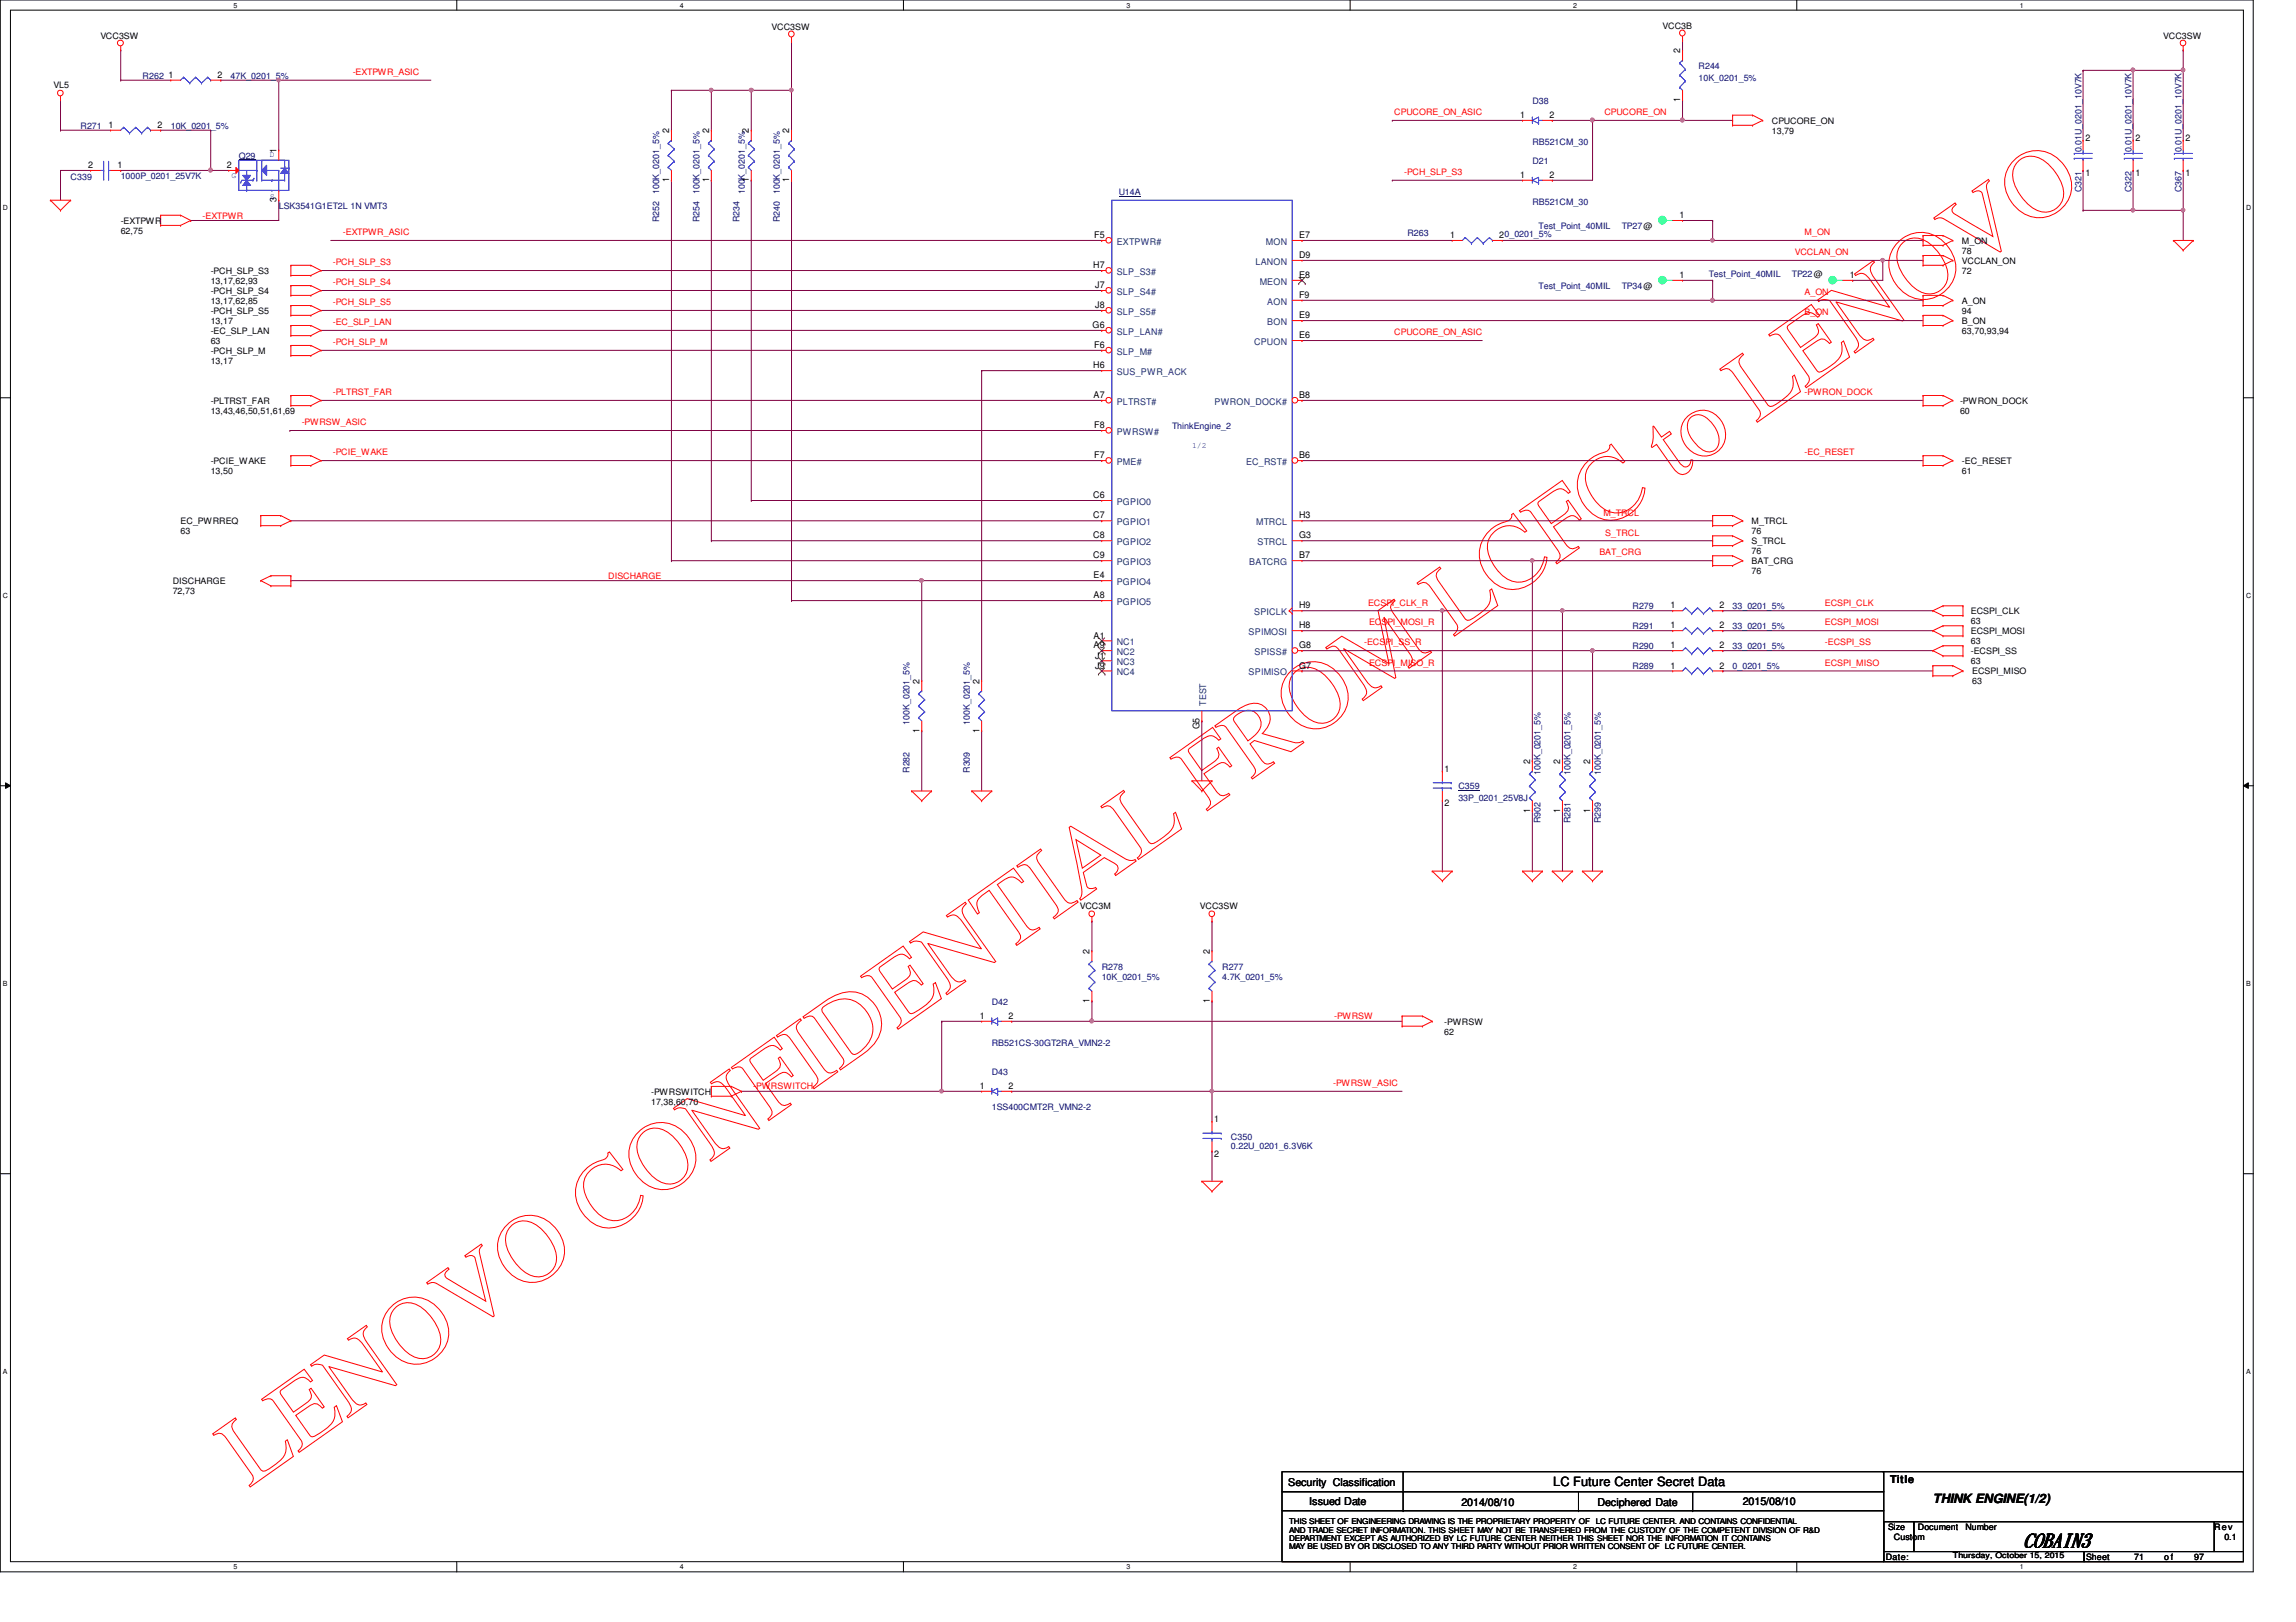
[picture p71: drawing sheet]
<svg xmlns="http://www.w3.org/2000/svg" width="297mm" height="210mm" viewBox="0 0 297 210" stroke-linecap="round" stroke-linejoin="round" font-family="sans-serif">
<defs><g id="words">
<text font-size="12.7" fill="#f00" x="32.2" y="192.5" transform="rotate(-35 32.2 192.5)">LENOVO CONFIDENTIAL FROM LCFC to LENOVO</text>
<text font-size="2.6" x="261.8" y="200.2">COBAIN3</text>
<g font-size="1.7">
<text x="201" y="192.3">LC Future Center Secret Data</text>
<text x="250.1" y="194.5">THINK ENGINE(1/2)</text>
</g>
<g font-size="1.4">
<text x="244.5" y="191.9">Title</text>
<text x="166.7" y="192.3">Security Classification</text>
<text x="169.4" y="194.7">Issued Date</text>
<text x="189.1" y="194.9">2014/08/10</text>
<text x="206.7" y="194.9">Deciphered Date</text>
<text x="225.5" y="194.7">2015/08/10</text>
</g>
<g font-size="1.2">
<text x="21.8" y="10.1">1</text>
<text x="28.1" y="10.1">2</text>
<text x="217.4" y="6.9" transform="rotate(-90 217.4 6.9)">2</text>
<text x="14.1" y="16.6">1</text>
<text x="20.4" y="16.6">2</text>
<text x="86.6" y="17.3" transform="rotate(-90 86.6 17.3)">2</text>
<text x="91.7" y="17.3" transform="rotate(-90 91.7 17.3)">2</text>
<text x="96.9" y="17.3" transform="rotate(-90 96.9 17.3)">2</text>
<text x="102.1" y="17.3" transform="rotate(-90 102.1 17.3)">2</text>
<text x="196.7" y="15.3">1</text>
<text x="200.4" y="15.3">2</text>
<text x="217.4" y="13.2" transform="rotate(-90 217.4 13.2)">1</text>
<text x="11.4" y="21.8">2</text>
<text x="15.2" y="21.8">1</text>
<text x="29.3" y="21.8">2</text>
<text x="35.8" y="19.9" transform="rotate(-90 35.8 19.9)">1</text>
<text x="86.6" y="23.6" transform="rotate(-90 86.6 23.6)">1</text>
<text x="91.7" y="23.6" transform="rotate(-90 91.7 23.6)">1</text>
<text x="96.9" y="23.6" transform="rotate(-90 96.9 23.6)">1</text>
<text x="102.1" y="23.6" transform="rotate(-90 102.1 23.6)">1</text>
<text x="196.7" y="23">1</text>
<text x="200.4" y="23">2</text>
<text x="269.8" y="22.7">1</text>
<text x="269.8" y="18.3">2</text>
<text x="276.3" y="22.7">1</text>
<text x="276.3" y="18.3">2</text>
<text x="282.7" y="22.7">1</text>
<text x="282.7" y="18.3">2</text>
<text x="35.8" y="26.2" transform="rotate(-90 35.8 26.2)">3</text>
<text x="217.3" y="28.2">1</text>
<text x="141.4" y="34.7">H7</text>
<text x="141.6" y="30.8">F5</text>
<text x="168.1" y="30.8">E7</text>
<text x="168.1" y="33.4">D9</text>
<text x="168.1" y="36">E8</text>
<text x="187.6" y="30.8">1</text>
<text x="194" y="30.8">20_0201_5%</text>
<text x="217.3" y="36">1</text>
<text x="239.3" y="36">1</text>
<text x="141.7" y="37.3">J7</text>
<text x="141.7" y="39.9">J8</text>
<text x="168.1" y="38.6">F9</text>
<text x="168.1" y="41.2">E9</text>
<text x="141.3" y="42.5">G6</text>
<text x="141.4" y="47.7">H6</text>
<text x="141.6" y="45">F6</text>
<text x="168.1" y="43.8">E6</text>
<text x="141.5" y="51.5">A7</text>
<text x="168.1" y="51.5">B8</text>
<text x="141.6" y="55.4">F8</text>
<text x="141.6" y="59.3">F7</text>
<text x="168.1" y="59.3">B6</text>
<text x="141.4" y="64.5">C6</text>
<text x="141.4" y="67.1">C7</text>
<text x="141.4" y="69.7">C8</text>
<text x="168.1" y="67.1">H3</text>
<text x="168.1" y="69.7">G3</text>
<text x="141.4" y="72.3">C9</text>
<text x="141.5" y="74.8">E4</text>
<text x="141.5" y="77.4">A8</text>
<text x="168.1" y="72.3">B7</text>
<text x="141.5" y="82.6">A1</text>
<text x="141.5" y="83.9">A9</text>
<text x="168.1" y="78.7">H9</text>
<text x="168.1" y="81.3">H8</text>
<text x="168.1" y="83.9">G8</text>
<text x="216.1" y="83.9">1</text>
<text x="216.1" y="78.7">1</text>
<text x="216.1" y="81.3">1</text>
<text x="222.5" y="83.9">2</text>
<text x="222.5" y="78.7">2</text>
<text x="222.5" y="81.3">2</text>
<text x="119" y="88.5" transform="rotate(-90 119 88.5)">2</text>
<text x="126.7" y="88.5" transform="rotate(-90 126.7 88.5)">2</text>
<text x="141.7" y="85.2">J1</text>
<text x="141.7" y="86.5">J9</text>
<text x="168.1" y="86.5">G7</text>
<text x="216.1" y="86.5">1</text>
<text x="222.5" y="86.5">2</text>
<text x="119" y="94.8" transform="rotate(-90 119 94.8)">1</text>
<text x="126.7" y="94.8" transform="rotate(-90 126.7 94.8)">1</text>
<text x="155.2" y="94.4" transform="rotate(-90 155.2 94.4)">G5</text>
<text x="186.9" y="99.9">1</text>
<text x="197.9" y="98.9" transform="rotate(-90 197.9 98.9)">2</text>
<text x="201.8" y="98.9" transform="rotate(-90 201.8 98.9)">2</text>
<text x="205.7" y="98.9" transform="rotate(-90 205.7 98.9)">2</text>
<text x="186.9" y="104.4">2</text>
<text x="197.9" y="105.2" transform="rotate(-90 197.9 105.2)">1</text>
<text x="201.8" y="105.2" transform="rotate(-90 201.8 105.2)">1</text>
<text x="205.7" y="105.2" transform="rotate(-90 205.7 105.2)">1</text>
<text x="141" y="123.5" transform="rotate(-90 141 123.5)">2</text>
<text x="156.5" y="123.5" transform="rotate(-90 156.5 123.5)">2</text>
<text x="126.7" y="131.9">1</text>
<text x="130.5" y="131.9">2</text>
<text x="141" y="129.8" transform="rotate(-90 141 129.8)">1</text>
<text x="156.5" y="129.8" transform="rotate(-90 156.5 129.8)">1</text>
<text x="126.7" y="140.9">1</text>
<text x="130.5" y="140.9">2</text>
<text x="157.1" y="145.2">1</text>
<text x="157.1" y="149.7">2</text>
</g>
<g font-size="1.2" fill="#004080">
<text x="144.5" y="31.7">EXTPWR#</text>
<text x="144.5" y="35.6">SLP_S3#</text>
<text x="162.4" y="34.2">LANON</text>
<text x="163.8" y="31.7">MON</text>
<text x="144.5" y="38.1">SLP_S4#</text>
<text x="144.5" y="40.7">SLP_S5#</text>
<text x="163" y="36.8">MEON</text>
<text x="164" y="39.4">AON</text>
<text x="144.5" y="43.3">SLP_LAN#</text>
<text x="144.5" y="45.9">SLP_M#</text>
<text x="162.3" y="44.6">CPUON</text>
<text x="164" y="42">BON</text>
<text x="144.5" y="48.5">SUS_PWR_ACK</text>
<text x="144.5" y="52.4">PLTRST#</text>
<text x="157.1" y="52.4">PWRON_DOCK#</text>
<text x="144.5" y="56.3">PWRSW#</text>
<text x="144.5" y="60.2">PME#</text>
<text x="144.5" y="65.3">PGPIO0</text>
<text x="161.2" y="60.2">EC_RST#</text>
<text x="144.5" y="67.9">PGPIO1</text>
<text x="144.5" y="70.5">PGPIO2</text>
<text x="162.5" y="67.9">MTRCL</text>
<text x="162.7" y="70.5">STRCL</text>
<text x="144.5" y="73.1">PGPIO3</text>
<text x="144.5" y="75.7">PGPIO4</text>
<text x="161.6" y="73.1">BATCRG</text>
<text x="144.5" y="78.3">PGPIO5</text>
<text x="144.5" y="83.5">NC1</text>
<text x="161.5" y="82.2">SPIMOSI</text>
<text x="162.3" y="79.6">SPICLK</text>
<text x="144.5" y="84.8">NC2</text>
<text x="144.5" y="86.1">NC3</text>
<text x="144.5" y="87.4">NC4</text>
<text x="161.5" y="87.4">SPIMISO</text>
<text x="162.3" y="84.8">SPISS#</text>
<text x="156" y="91.4" transform="rotate(-90 156 91.4)">TEST</text>
</g>
<g font-size="1.1">
<text x="13" y="5">VCC3SW</text>
<text x="99.8" y="3.9">VCC3SW</text>
<text x="215.1" y="3.7">VCC3B</text>
<text x="279.9" y="5">VCC3SW</text>
<text x="6.9" y="11.3">VL5</text>
<text x="229.2" y="16">CPUCORE_ON</text>
<text x="229.2" y="17.3">13,79</text>
<text x="15.6" y="29">-EXTPWR</text>
<text x="15.6" y="30.3">62,75</text>
<text x="27.3" y="35.4">-PCH_SLP_S3</text>
<text x="253.8" y="34.2">VCCLAN_ON</text>
<text x="253.8" y="35.4">72</text>
<text x="253.8" y="31.6">M_ON</text>
<text x="253.8" y="32.9">78</text>
<text x="27.3" y="36.7">13,17,62,93</text>
<text x="27.3" y="38.1">-PCH_SLP_S4</text>
<text x="27.3" y="39.3">13,17,62,85</text>
<text x="27.3" y="40.6">-PCH_SLP_S5</text>
<text x="27.3" y="41.9">13,17</text>
<text x="253.8" y="39.3">A_ON</text>
<text x="253.8" y="40.6">94</text>
<text x="253.8" y="41.9">B_ON</text>
<text x="27.3" y="43.2">-EC_SLP_LAN</text>
<text x="27.3" y="44.5">63</text>
<text x="27.3" y="45.8">-PCH_SLP_M</text>
<text x="27.3" y="47.1">13,17</text>
<text x="253.8" y="43.2">63,70,93,94</text>
<text x="27.3" y="52.3">-PLTRST_FAR</text>
<text x="27.3" y="53.6">13,43,46,50,51,61,69</text>
<text x="253.6" y="52.3">-PWRON_DOCK</text>
<text x="253.6" y="53.6">60</text>
<text x="27.3" y="60.1">-PCIE_WAKE</text>
<text x="27.3" y="61.3">13,50</text>
<text x="253.8" y="60.1">-EC_RESET</text>
<text x="253.8" y="61.3">61</text>
<text x="23.4" y="67.8">EC_PWRREQ</text>
<text x="23.4" y="69.1">63</text>
<text x="226.6" y="67.8">M_TRCL</text>
<text x="226.6" y="69.1">76</text>
<text x="226.6" y="70.4">S_TRCL</text>
<text x="226.6" y="71.7">76</text>
<text x="22.3" y="75.6">DISCHARGE</text>
<text x="22.3" y="76.9">72,73</text>
<text x="226.6" y="73">BAT_CRG</text>
<text x="226.6" y="74.3">76</text>
<text x="255" y="79.5">ECSPI_CLK</text>
<text x="255" y="80.8">63</text>
<text x="255" y="82.1">ECSPI_MOSI</text>
<text x="255" y="83.4">63</text>
<text x="255" y="84.7">-ECSPI_SS</text>
<text x="255" y="86">63</text>
<text x="255.1" y="87.2">ECSPI_MISO</text>
<text x="255.1" y="88.6">63</text>
<text x="139.7" y="117.7">VCC3M</text>
<text x="155.2" y="117.7">VCC3SW</text>
<text x="186.9" y="132.6">-PWRSW</text>
<text x="186.9" y="133.9">62</text>
<text x="84.2" y="141.7">-PWRSWITCH</text>
<text x="84.2" y="143">17,38,60,70</text>
<text x="244" y="201.9">Date:</text>
<text x="244.3" y="198">Size</text>
<text x="245" y="199.3">Custom</text>
<text x="248.1" y="198">Document</text>
<text x="254.3" y="198">Number</text>
<text x="269.9" y="201.9">Sheet</text>
<text x="276.1" y="201.9">71</text>
<text x="280" y="201.9">o f</text>
<text x="283.9" y="201.9">97</text>
<text x="286.5" y="198">Rev</text>
<text x="287.8" y="199.3">0.1</text>
</g>
<g font-size="1.1" fill="#000080">
<text x="18.5" y="10.2">R262</text>
<text x="29.8" y="10.2">47K_0201_5%</text>
<text x="219.7" y="8.9">R244</text>
<text x="219.7" y="10.5">10K_0201_5%</text>
<text x="10.4" y="16.7">R271</text>
<text x="22.1" y="16.7">10K_0201_5%</text>
<text x="198.2" y="13.4">D38</text>
<text x="9.1" y="23.3">C339</text>
<text x="15.6" y="23.2">1000P_0201_25V7K</text>
<text x="30.9" y="20.5">Q29</text>
<text x="198.2" y="18.8">RB521CM_30</text>
<text x="198.2" y="21.2">D21</text>
<text x="269.3" y="19.7" transform="rotate(-90 269.3 19.7)">0.01U_0201_10V7K</text>
<text x="275.8" y="19.7" transform="rotate(-90 275.8 19.7)">0.01U_0201_10V7K</text>
<text x="282.2" y="19.7" transform="rotate(-90 282.2 19.7)">0.01U_0201_10V7K</text>
<text x="36.1" y="27">LSK3541G1ET2L 1N VMT3</text>
<text x="85.3" y="28.8" transform="rotate(-90 85.3 28.8)">R252</text>
<text x="85.3" y="25.1" transform="rotate(-90 85.3 25.1)">100K_0201_5%</text>
<text x="90.5" y="28.8" transform="rotate(-90 90.5 28.8)">R254</text>
<text x="90.5" y="25.1" transform="rotate(-90 90.5 25.1)">100K_0201_5%</text>
<text x="95.7" y="28.8" transform="rotate(-90 95.7 28.8)">R234</text>
<text x="96.3" y="25.1" transform="rotate(-90 96.3 25.1)">100K_0201_5%</text>
<text x="100.9" y="28.8" transform="rotate(-90 100.9 28.8)">R240</text>
<text x="100.9" y="25.1" transform="rotate(-90 100.9 25.1)">100K_0201_5%</text>
<text x="144.7" y="25.2">U14A</text>
<text x="198.2" y="26.5">RB521CM_30</text>
<text x="199" y="29.6">Test_Point_40MIL</text>
<text x="209.8" y="29.6">TP27@</text>
<text x="269.3" y="24.9" transform="rotate(-90 269.3 24.9)">C321</text>
<text x="275.8" y="24.9" transform="rotate(-90 275.8 24.9)">C322</text>
<text x="282.2" y="24.9" transform="rotate(-90 282.2 24.9)">C367</text>
<text x="182.1" y="30.5">R263</text>
<text x="221.1" y="35.8">Test_Point_40MIL</text>
<text x="231.8" y="35.8">TP22@</text>
<text x="199" y="37.4">Test_Point_40MIL</text>
<text x="209.8" y="37.4">TP34@</text>
<text x="151.6" y="55.5">ThinkEngine_2</text>
<text x="211.2" y="78.8">R279</text>
<text x="211.2" y="81.4">R291</text>
<text x="224.2" y="78.8">33_0201_5%</text>
<text x="224.2" y="81.4">33_0201_5%</text>
<text x="211.2" y="86.6">R289</text>
<text x="211.2" y="84">R290</text>
<text x="224.2" y="86.6">0_0201_5%</text>
<text x="224.2" y="84">33_0201_5%</text>
<text x="117.7" y="93.8" transform="rotate(-90 117.7 93.8)">100K_0201_5%</text>
<text x="125.5" y="93.8" transform="rotate(-90 125.5 93.8)">100K_0201_5%</text>
<text x="117.7" y="100" transform="rotate(-90 117.7 100)">R282</text>
<text x="125.5" y="100" transform="rotate(-90 125.5 100)">R309</text>
<text x="199.3" y="100.3" transform="rotate(-90 199.3 100.3)">100K_0201_5%</text>
<text x="203.2" y="100.3" transform="rotate(-90 203.2 100.3)">100K_0201_5%</text>
<text x="207.1" y="100.3" transform="rotate(-90 207.1 100.3)">100K_0201_5%</text>
<text x="188.7" y="102.2">C359</text>
<text x="188.7" y="103.7">33P_0201_25V8J</text>
<text x="199.3" y="106.5" transform="rotate(-90 199.3 106.5)">R902</text>
<text x="203.2" y="106.5" transform="rotate(-90 203.2 106.5)">R281</text>
<text x="207.1" y="106.5" transform="rotate(-90 207.1 106.5)">R299</text>
<text x="142.5" y="125.5">R278</text>
<text x="158.1" y="125.5">R277</text>
<text x="128.3" y="130">D42</text>
<text x="142.5" y="126.8">10K_0201_5%</text>
<text x="158.1" y="126.8">4.7K_0201_5%</text>
<text x="128.3" y="135.3">RB521CS-30GT2RA_VMN2-2</text>
<text x="128.3" y="139.1">D43</text>
<text x="128.3" y="143.6">1SS400CMT2R_VMN2-2</text>
<text x="159.3" y="147.5">C350</text>
<text x="159.3" y="148.7">0.22U_0201_6.3V6K</text>
</g>
<g font-size="1.1" fill="#f00">
<text x="45.6" y="9.7">-EXTPWR_ASIC</text>
<text x="180.4" y="14.9">CPUCORE_ON_ASIC</text>
<text x="207.6" y="14.9">CPUCORE_ON</text>
<text x="181.6" y="22.6">-PCH_SLP_S3</text>
<text x="26.2" y="28.3">-EXTPWR</text>
<text x="43" y="34.3">-PCH_SLP_S3</text>
<text x="44.4" y="30.4">-EXTPWR_ASIC</text>
<text x="232.2" y="33">VCCLAN_ON</text>
<text x="233.5" y="30.4">M_ON</text>
<text x="43" y="36.9">-PCH_SLP_S4</text>
<text x="43" y="39.5">-PCH_SLP_S5</text>
<text x="233.5" y="40.8">B_ON</text>
<text x="233.5" y="38.2">A_ON</text>
<text x="43" y="42.1">-EC_SLP_LAN</text>
<text x="43" y="44.7">-PCH_SLP_M</text>
<text x="180.4" y="43.4">CPUCORE_ON_ASIC</text>
<text x="43" y="51.1">-PLTRST_FAR</text>
<text x="233.5" y="51.1">-PWRON_DOCK</text>
<text x="39" y="55">-PWRSW_ASIC</text>
<text x="43" y="58.9">-PCIE_WAKE</text>
<text x="233.5" y="58.9">-EC_RESET</text>
<text x="206.9" y="71.9">BAT_CRG</text>
<text x="207.4" y="66.7">M_TRCL</text>
<text x="207.7" y="69.3">S_TRCL</text>
<text x="78.7" y="74.9">DISCHARGE</text>
<text x="176.5" y="83.5">-ECSPI_SS_R</text>
<text x="177" y="78.4">ECSPI_CLK_R</text>
<text x="177.1" y="80.9">ECSPI_MOSI_R</text>
<text x="236.1" y="78.4">ECSPI_CLK</text>
<text x="236.1" y="80.9">ECSPI_MOSI</text>
<text x="236.1" y="83.5">-ECSPI_SS</text>
<text x="177.1" y="86.1">ECSPI_MISO_R</text>
<text x="236.1" y="86.1">ECSPI_MISO</text>
<text x="172.6" y="131.9">-PWRSW</text>
<text x="97.4" y="141">-PWRSWITCH</text>
<text x="172.5" y="140.5">-PWRSW_ASIC</text>
</g>
<g font-size="1.1" fill="#00f">
<text x="30" y="23">G</text>
<text x="34.9" y="20.4">D</text>
<text x="34.9" y="25.7">S</text>
<text x="154.2" y="58">1/2</text>
</g>
<g font-size="1">
<text x="166.8" y="197.3">THIS SHEET OF ENGINEERING DRAWING IS THE PROPRIETARY PROPERTY OF</text>
<text x="206.5" y="197.3">LC FUTURE CENTER. AND CONTAINS CONFIDENTIAL</text>
<text x="166.8" y="198.3">AND TRADE SECRET INFORMATION. THIS SHEET MAY NOT BE TRANSFERED FROM THE CUSTODY OF THE COMPETENT DIVISION OF R&amp;D</text>
<text x="166.8" y="199.4">DEPARTMENT EXCEPT AS AUTHORIZED BY LC FUTURE CENTER NEITHER THIS SHEET NOR THE INFORMATION IT CONTAINS</text>
<text x="166.8" y="200.4">MAY BE USED BY OR DISCLOSED TO ANY THIRD PARTY WITHOUT PRIOR WRITTEN CONSENT OF LC FUTURE CENTER.</text>
<text x="252.6" y="201.7">Thursday, October 15, 2015</text>
</g>
<g font-size=".9">
<text x="30.2" y="1">5</text>
<text x="88" y="1">4</text>
<text x="145.8" y="1">3</text>
<text x="203.5" y="1">2</text>
<text x="261.3" y="1">1</text>
<text x=".4" y="27.2">D</text>
<text x="290.6" y="27.2">D</text>
<text x=".4" y="77.3">C</text>
<text x="290.6" y="77.3">C</text>
<text x=".4" y="127.6">B</text>
<text x="290.6" y="127.6">B</text>
<text x=".4" y="177.8">A</text>
<text x="290.6" y="177.8">A</text>
<text x="30.2" y="203.1">5</text>
<text x="88" y="203.1">4</text>
<text x="145.8" y="203.1">3</text>
<text x="203.5" y="203.1">2</text>
<text x="261.3" y="203.1">1</text>
</g>
</g></defs>
<path d="M0 0h291.5v203.4h-291.5zM1.4 1.3h288.8v200.8h-288.8z" fill="none" stroke="#000" stroke-width=".13"/>
<g fill="#fff">
<path d="M30.2 .2h.5v1h-.5z"/>
<path d="M30.2 202.3h.5v1h-.5z"/>
</g>
<path d="M59.1 0v1.3M59.1 202.1v1.3" fill="none" stroke="#000" stroke-width=".13"/>
<g fill="#fff">
<path d="M88 .2h.5v1h-.5z"/>
<path d="M88 202.3h.5v1h-.5z"/>
</g>
<path d="M116.9 0v1.3M116.9 202.1v1.3" fill="none" stroke="#000" stroke-width=".13"/>
<g fill="#fff">
<path d="M145.8 .2h.5v1h-.5z"/>
<path d="M145.8 202.3h.5v1h-.5z"/>
</g>
<path d="M174.7 0v1.3M174.7 202.1v1.3" fill="none" stroke="#000" stroke-width=".13"/>
<g fill="#fff">
<path d="M203.5 .2h.5v1h-.5z"/>
<path d="M203.5 202.3h.5v1h-.5z"/>
</g>
<path d="M232.4 0v1.3M232.4 202.1v1.3" fill="none" stroke="#000" stroke-width=".13"/>
<g fill="#fff">
<path d="M261.3 .2h.5v1h-.5z"/>
<path d="M261.3 202.3h.5v1h-.5z"/>
<path d="M.4 26.4h.6v1h-.6z"/>
<path d="M290.6 26.4h.6v1h-.6z"/>
<path d="M.4 76.5h.6v1.1h-.6z"/>
<path d="M290.6 76.5h.6v1.1h-.6z"/>
</g>
<path d="M0 51.5h1.4M290.2 51.5h1.3" fill="none" stroke="#000" stroke-width=".13"/>
<g fill="#fff">
<path d="M.4 126.7h.6v1.1h-.6z"/>
<path d="M290.6 126.7h.6v1.1h-.6z"/>
</g>
<path d="M0 101.7h1.4M.7 101.3l.7 .4-.7 .3zM290.2 101.7l.7-.4v.7zM290.2 101.7h1.3" fill="none" stroke="#000" stroke-width=".13"/>
<path d="M.7 101.3l.7 .4-.7 .3zM290.2 101.7l.7-.4v.7z" fill="#000"/>
<g fill="#fff">
<path d="M.4 177h.5v1h-.5z"/>
<path d="M290.6 177h.5v1h-.5z"/>
</g>
<path d="M0 151.9h1.4M290.2 151.9h1.3" fill="none" stroke="#000" stroke-width=".13"/>
<g fill="none" stroke="#800040" stroke-width=".13">
<path d="M7.8 13h.1M7.8 16.8h.1M7.8 13v3.8M7.8 16.8h6.5M15.6 6.5h.1M15.6 10.4h.1M15.6 6.5v3.9M15.6 10.4h6.5M20.8 16.8h.1M20.8 16.8h6.5M27.3 16.8h.1M27.3 16.8v5.3"/>
<path d="M7.8 22.1h.1M7.8 22.1v3.8M7.8 22.1h3.9M41.5 35h101M41.5 37.6h101M142.5 35h.1M142.5 37.6h.1M41.5 40.2h101M41.5 42.8h101M41.5 45.3h101M41.5 51.8h101M41.5 59.6h101"/>
<path d="M142.5 40.2h.1M142.5 42.8h.1M142.5 45.3h.1M142.5 51.8h.1M142.5 59.6h.1M37.6 67.4h104.9M142.5 67.4h.1M141.3 119.2h.1M141.3 119.2v3.9M95.9 141.2h.1M95.9 141.2h25.9"/>
</g>
<path d="M121.6 141h.4v.2v.2h-.2h-.2z" fill-rule="evenodd" fill="#f0f"/>
<path d="M121.6 141h.4v.2v.2h-.2h-.2z" fill="none" stroke="#f0f" stroke-width=".13"/>
<path d="M141.3 132.2h.1M141.3 132.2h40.1" fill="none" stroke="#800040" stroke-width=".13"/>
<path d="M141.1 131.9h.1l.2 .1v.3l-.2 .1-.1-.1z" fill-rule="evenodd" fill="#f0f"/>
<path d="M141.1 131.9h.1l.2 .1v.3l-.2 .1-.1-.1z" fill="none" stroke="#f0f" stroke-width=".13"/>
<path d="M121.8 132.2h.1M121.8 132.2v9M121.8 141.2h.1M121.8 141.2h5.2M130.9 141.2h.1M130.9 141.2h25.9" fill="none" stroke="#800040" stroke-width=".13"/>
<path d="M156.6 141h.3l.1 .2-.1 .2h-.1h-.2z" fill-rule="evenodd" fill="#f0f"/>
<path d="M156.6 141h.3l.1 .2-.1 .2h-.1h-.2z" fill="none" stroke="#f0f" stroke-width=".13"/>
<path d="M15.6 22.1h.1M15.6 22.1h11.7M156.8 119.2h.1M156.8 119.2v3.9M156.8 129.5h.1M156.8 129.5v15.6M156.8 141.2h.1M156.8 149h.1M156.8 149v3.9M156.8 141.2h24.6" fill="none" stroke="#800040" stroke-width=".13"/>
<path d="M27.1 21.8h.1l.2 .1v.3l-.2 .1-.1-.1z" fill-rule="evenodd" fill="#f0f"/>
<path d="M27.1 21.8h.1l.2 .1v.3l-.2 .1-.1-.1z" fill="none" stroke="#f0f" stroke-width=".13"/>
<path d="M28.6 10.4h.1M28.6 10.4h27.1M36.1 10.4h.1M36.1 10.4v9M37.5 55.7h.1M37.5 55.7h105M121.8 132.2h.1M121.8 132.2h5.2M130.9 132.2h.1M141.3 129.5h.1M141.3 129.5v2.7h-10.4" fill="none" stroke="#800040" stroke-width=".13"/>
<path d="M35.9 10.2h.3l.1 .1-.1 .2-.2 .1-.1-.1z" fill-rule="evenodd" fill="#f0f"/>
<path d="M35.9 10.2h.3l.1 .1-.1 .2-.2 .1-.1-.1z" fill="none" stroke="#f0f" stroke-width=".13"/>
<path d="M24.7 28.5h.1M27.3 22.1h.1M27.3 22.1h2.3M36.1 25.9h.1M36.1 25.9v2.6h-11.4M168.4 38.9h53.2M221.6 38.9h.1M168.4 51.8h.1M168.4 41.5h.1M168.4 51.8h80.4M168.4 41.5h80.4" fill="none" stroke="#800040" stroke-width=".13"/>
<path d="M221.4 38.7l.1-.1 .2 .1v.3l-.2 .1-.1-.1z" fill-rule="evenodd" fill="#f0f"/>
<path d="M221.4 38.7l.1-.1 .2 .1v.3l-.2 .1-.1-.1z" fill="none" stroke="#f0f" stroke-width=".13"/>
<path d="M168.4 33.7h75.2M243.6 33.7h.1" fill="none" stroke="#800040" stroke-width=".13"/>
<path d="M243.4 33.5h.3l.1 .2-.1 .1-.2 .1-.1-.1z" fill-rule="evenodd" fill="#f0f"/>
<path d="M243.4 33.5h.3l.1 .2-.1 .1-.2 .1-.1-.1z" fill="none" stroke="#f0f" stroke-width=".13"/>
<g fill="none" stroke="#800040" stroke-width=".13">
<path d="M86.9 11.7h.1M86.9 11.7v5.1M86.9 11.7h5.1M102.4 5.3h.1M102.4 11.7h.1M102.4 5.3v11.5M42.8 31.1h99.7M142.5 31.1h.1M127 48h.1M127 48v40.1M127 48h15.5M127 94.6h.1"/>
<path d="M127 94.6v7.8"/>
</g>
<path d="M102.2 11.5h.3l.1 .1-.1 .2-.1 .1-.2-.1z" fill-rule="evenodd" fill="#f0f"/>
<path d="M102.2 11.5h.3l.1 .1-.1 .2-.1 .1-.2-.1z" fill="none" stroke="#f0f" stroke-width=".13"/>
<path d="M92 11.7h.1M92 11.7h10.4M92 11.7v5.1M97.2 11.7h.1M97.2 11.7v5.1" fill="none" stroke="#800040" stroke-width=".13"/>
<circle cx="97.2" cy="11.7" r=".25" fill="#f0f"/>
<circle cx="97.2" cy="11.7" r=".25" fill="none" stroke="#f0f" stroke-width=".13"/>
<path d="M91.8 11.5h.4v.1v.2l-.2 .1-.2-.1z" fill-rule="evenodd" fill="#f0f"/>
<path d="M91.8 11.5h.4v.1v.2l-.2 .1-.2-.1z" fill="none" stroke="#f0f" stroke-width=".13"/>
<g fill="none" stroke="#800040" stroke-width=".13">
<path d="M86.9 23.3h.1M86.9 23.3v49.3M92 23.3h.1M92 23.3v46.7M97.2 23.3h.1M97.2 23.3v41.5M37.6 75.1h.1M37.6 75.1h81.6M86.9 72.6h.1M86.9 72.6h55.6M92 70h.1M92 70h50.5"/>
<path d="M97.2 64.8h.1M97.2 64.8h45.3M119.2 75.1h.1M119.2 75.1v13M119.2 94.6h.1M119.2 94.6v7.8"/>
</g>
<circle cx="119.2" cy="75.1" r=".25" fill="#f0f"/>
<circle cx="119.2" cy="75.1" r=".25" fill="none" stroke="#f0f" stroke-width=".13"/>
<path d="M102.4 23.3h.1M102.4 23.3v54.4M194.3 31.1h27.3M221.6 31.1h.1M102.4 77.7h.1M102.4 77.7h40.1M119.2 75.1h.1M119.2 75.1h23.3" fill="none" stroke="#800040" stroke-width=".13"/>
<path d="M221.4 30.9h.3l.1 .2-.1 .1-.2 .1-.1-.1z" fill-rule="evenodd" fill="#f0f"/>
<path d="M221.4 30.9h.3l.1 .2-.1 .1-.2 .1-.1-.1z" fill="none" stroke="#f0f" stroke-width=".13"/>
<g fill="none" stroke="#800040" stroke-width=".13">
<path d="M168.4 31.1h.1M168.4 31.1h19.5M168.4 59.6h.1M168.4 59.6h80.4M168.4 79h18.2M186.6 79h.1M202.1 79h.1M202.1 79v19.5M202.1 79h14.3M222.9 79h.1M222.9 79h27.2M206 84.2h.1"/>
<path d="M206 84.2v14.3M206 84.2h10.4M222.9 81.6h.1M222.9 84.2h.1M222.9 86.8h.1M222.9 81.6h27.2M222.9 84.2h27.2M222.9 86.8h27.2"/>
</g>
<path d="M186.4 78.8h.3l.1 .2-.1 .2h-.1h-.2z" fill-rule="evenodd" fill="#f0f"/>
<path d="M186.4 78.8h.3l.1 .2-.1 .2h-.1h-.2z" fill="none" stroke="#f0f" stroke-width=".13"/>
<path d="M168.4 84.2h.1M168.4 84.2h37.6" fill="none" stroke="#800040" stroke-width=".13"/>
<path d="M205.8 84l.2-.1 .2 .2v.3l-.2 .1-.2-.1z" fill-rule="evenodd" fill="#f0f"/>
<path d="M205.8 84l.2-.1 .2 .2v.3l-.2 .1-.2-.1z" fill="none" stroke="#f0f" stroke-width=".13"/>
<g fill="none" stroke="#800040" stroke-width=".13">
<path d="M269.5 9.1h.1M269.5 9.1v9.1M269.5 9.1h6.5M282.4 9.1h.1M282.4 9.1v9.1M168.4 72.6h29.8M198.2 72.6h.1M168.4 86.8h.1M168.4 81.6h.1M168.4 86.8h48M168.4 81.6h48M202.1 104.9h.1"/>
<path d="M202.1 104.9v7.8M206 104.9h.1M206 104.9v7.8"/>
</g>
<path d="M282.2 8.9l.2-.1 .2 .1v.3l-.2 .1-.2-.1z" fill-rule="evenodd" fill="#f0f"/>
<path d="M282.2 8.9l.2-.1 .2 .1v.3l-.2 .1-.2-.1z" fill="none" stroke="#f0f" stroke-width=".13"/>
<path d="M282.4 22.1h.1M282.4 22.1v5.1" fill="none" stroke="#800040" stroke-width=".13"/>
<path d="M282.2 27h.4l.1 .2-.1 .2h-.2h-.2z" fill-rule="evenodd" fill="#f0f"/>
<path d="M282.2 27h.4l.1 .2-.1 .2h-.2h-.2z" fill="none" stroke="#f0f" stroke-width=".13"/>
<path d="M282.4 6.5h.1M282.4 6.5v2.6M269.5 22.1h.1M269.5 22.1v5.1M276 27.2h.1M276 22.1h.1M276 27.2h6.4M276 22.1v5.1" fill="none" stroke="#800040" stroke-width=".13"/>
<path d="M275.8 27h.3l.1 .2-.1 .2h-.2h-.1z" fill-rule="evenodd" fill="#f0f"/>
<path d="M275.8 27h.3l.1 .2-.1 .2h-.2h-.1z" fill="none" stroke="#f0f" stroke-width=".13"/>
<path d="M276 9.1h.1M276 9.1v9.1M269.5 27.2h.1M269.5 27.2h6.5" fill="none" stroke="#800040" stroke-width=".13"/>
<path d="M275.8 8.9l.1-.1 .2 .1v.3l-.2 .1-.1-.1z" fill-rule="evenodd" fill="#f0f"/>
<path d="M275.8 8.9l.1-.1 .2 .1v.3l-.2 .1-.1-.1z" fill="none" stroke="#f0f" stroke-width=".13"/>
<path d="M276 9.1h.1M276 9.1h6.4M282.4 27.2h.1M282.4 27.2v3.9M202.1 79h.1M202.1 79h-15.5v20.8M155.5 93.3h.1M155.5 93.3v7.7M186.6 99.8h.1M186.6 112.7h.1M186.6 103.6v9.1" fill="none" stroke="#800040" stroke-width=".13"/>
<path d="M201.9 78.8h.4v.2v.2h-.2h-.2z" fill-rule="evenodd" fill="#f0f"/>
<path d="M201.9 78.8h.4v.2v.2h-.2h-.2z" fill="none" stroke="#f0f" stroke-width=".13"/>
<g fill="none" stroke="#800040" stroke-width=".13">
<path d="M200.8 15.6h.1M200.8 15.6h5.2M217.7 36.3h3.9M217.7 28.5h3.9M221.6 36.3h.1M221.6 38.9h.1M221.6 28.5h.1M221.6 31.1h.1M221.6 28.5v2.6M221.6 36.3v2.6M221.6 38.9h27.2M221.6 31.1h27.2"/>
<path d="M239.7 36.3h.1M243.6 33.7h.1M243.6 33.7v2.6h-3.9M243.6 33.7h5.2M248.8 38.9h.1M248.8 31.1h.1M248.8 33.7h.1"/>
</g>
<path d="M205.8 15.3h.2l.2 .1v.3l-.2 .1-.2-.1z" fill-rule="evenodd" fill="#f0f"/>
<path d="M205.8 15.3h.2l.2 .1v.3l-.2 .1-.2-.1z" fill="none" stroke="#f0f" stroke-width=".13"/>
<g fill="none" stroke="#800040" stroke-width=".13">
<path d="M180.1 15.6h.1M180.1 15.6h16.9M206 15.6h.1M206 15.6h18.2M206 15.6v7.7h-5.2M217.7 15.6h.1M217.7 13v2.6M224.2 15.6h.1M180.1 23.3h.1M180.1 23.3h16.9M200.8 23.3h.1M168.4 44.1h.1"/>
<path d="M168.4 44.1h23.4"/>
</g>
<path d="M217.5 15.3h.1l.2 .1v.3l-.2 .1-.1-.1z" fill-rule="evenodd" fill="#f0f"/>
<path d="M217.5 15.3h.1l.2 .1v.3l-.2 .1-.1-.1z" fill="none" stroke="#f0f" stroke-width=".13"/>
<path d="M217.7 5.2h.1M217.7 5.2v1.3M168.4 67.4h53.2M168.4 70h53.2M221.6 67.4h.1M221.6 70h.1M221.6 72.6h.1M221.6 72.6h-23.4v25.9M198.2 98.5h.1" fill="none" stroke="#800040" stroke-width=".13"/>
<path d="M198 72.4h.4l.1 .1-.1 .2-.2 .1-.2-.1z" fill-rule="evenodd" fill="#f0f"/>
<path d="M198 72.4h.4l.1 .1-.1 .2-.2 .1-.2-.1z" fill="none" stroke="#f0f" stroke-width=".13"/>
<path d="M198.2 112.7h.1M198.2 104.9v7.8" fill="none" stroke="#800040" stroke-width=".13"/>
<g fill="none" stroke="#f00" stroke-width=".13">
<path d="M7.8 13h.1M7.8 12.4v.6M15.6 6.5h.1M15.6 6v.5M102.4 5.3h.1M102.4 4.8v.5M217.7 5.2h.1M217.7 4.7v.5M224.2 14.9h.1M224.2 16.2h.1M224.2 14.9h2.5M224.2 14.9v1.3"/>
<path d="M224.2 16.2h2.5M226.7 14.9h.1M226.7 16.2h.1M226.7 14.9l1.3 .7M228 15.6h.1M228 15.6l-1.3 .6M282.4 6.5h.1M282.4 6v.5M6.5 25.9h.1M6.5 25.9h2.6M6.5 25.9l1.3 1.3M7.8 27.2h.1"/>
<path d="M9.1 25.9h.1M9.1 25.9l-1.3 1.3M20.8 27.9h.1M20.8 29.2h.1M20.8 27.9h2.6M20.8 27.9v1.3M20.8 29.2h2.6M23.4 27.9h.1M23.4 29.2h.1M23.4 27.9l1.3 .6M24.7 28.5h.1M24.7 28.5l-1.3 .7"/>
<path d="M37.6 34.3h.1M37.6 35.6h.1M37.6 37h.1M37.6 38.2h.1M37.6 39.5h.1M37.6 34.3h2.6M37.6 34.3v1.3M37.6 37v1.2M37.6 39.5v1.3M37.6 35.6h2.6M37.6 37h2.6M37.6 38.2h2.6"/>
<path d="M37.6 39.5h2.6M40.2 34.3h.1M40.2 35.6h.1M40.2 37h.1M40.2 38.2h.1M40.2 39.5h.1M40.2 34.3l1.3 .7M40.2 37l1.3 .6M40.2 39.5l1.3 .7M41.5 35h.1M41.5 37.6h.1M41.5 35l-1.3 .6"/>
<path d="M41.5 37.6l-1.3 .6M248.8 33.1h.1M248.8 34.3h.1M248.8 38.2h.1M248.8 39.5h.1M248.8 30.5h.1M248.8 31.7h.1M248.8 34.3h2.6M248.8 38.2h2.6M248.8 39.5h2.6M248.8 30.5v1.2M248.8 33.1v1.2"/>
<path d="M248.8 38.2v1.3M248.8 33.1h2.6M248.8 30.5h2.6M248.8 31.7h2.6M251.4 33.1h.1M251.4 34.3h.1M251.4 38.2h.1M251.4 39.5h.1M251.4 30.5h.1M251.4 31.7h.1M251.4 33.1l1.2 .6M251.4 38.2l1.2 .7"/>
<path d="M251.4 30.5l1.2 .6M252.6 33.7h.1M252.6 38.9h.1M252.6 31.1h.1M252.6 33.7l-1.2 .6M252.6 38.9l-1.2 .6M252.6 31.1l-1.2 .6M281.2 31.1h.1M281.2 31.1h2.6M281.2 31.1l1.2 1.3M282.4 32.4h.1M283.8 31.1h.1"/>
<path d="M283.8 31.1l-1.4 1.3M37.6 40.8h.1M37.6 42.1h.1M37.6 43.4h.1M37.6 44.7h.1M37.6 46h.1M37.6 51.2h.1M37.6 52.5h.1M37.6 59h.1M37.6 42.1v1.3M37.6 44.7v1.3M37.6 51.2v1.3"/>
<path d="M37.6 59v1.2M37.6 40.8h2.6M37.6 42.1h2.6M37.6 43.4h2.6M37.6 44.7h2.6M37.6 46h2.6M37.6 51.2h2.6M37.6 52.5h2.6M37.6 59h2.6M40.2 40.8h.1M40.2 42.1h.1M40.2 43.4h.1"/>
<path d="M40.2 44.7h.1M40.2 46h.1M40.2 51.2h.1M40.2 52.5h.1M40.2 59h.1M40.2 42.1l1.3 .7M40.2 44.7l1.3 .6M40.2 51.2l1.3 .6M40.2 59l1.3 .6M41.5 40.2h.1M41.5 42.8h.1M41.5 45.3h.1"/>
<path d="M41.5 51.8h.1M41.5 59.6h.1M41.5 40.2l-1.3 .6M41.5 42.8l-1.3 .6M41.5 45.3l-1.3 .7M41.5 51.8l-1.3 .7M41.5 59.6l-1.3 .6M248.8 51.2h.1M248.8 52.5h.1M248.8 40.8h.1M248.8 42.1h.1M248.8 59h.1"/>
<path d="M248.8 40.8h2.6M248.8 42.1h2.6M248.8 51.2h2.6M248.8 52.5h2.6M248.8 59h2.6M248.8 40.8v1.3M248.8 51.2v1.3M248.8 59v1.2M251.4 51.2h.1M251.4 52.5h.1M251.4 40.8h.1M251.4 42.1h.1"/>
<path d="M251.4 59h.1M251.4 51.2l1.2 .6M251.4 40.8l1.2 .7M251.4 59l1.2 .6M252.6 51.8h.1M252.6 41.5h.1M252.6 59.6h.1M252.6 51.8l-1.2 .7M252.6 41.5l-1.2 .6M252.6 59.6l-1.2 .6M33.7 66.7h.1M33.7 68h.1"/>
<path d="M33.7 75.1h.1M33.7 66.7h2.6M33.7 66.7v1.3M33.7 68h2.6M33.7 75.1l1.3 .7M35 74.5h.1M35 75.8h.1M35 74.5l-1.3 .6M35 74.5h2.6M35 75.8h2.6M36.3 66.7h.1M36.3 68h.1"/>
<path d="M36.3 66.7l1.3 .7M37.6 60.2h.1M37.6 67.4h.1M37.6 74.5h.1M37.6 75.8h.1M37.6 74.5v1.3M37.6 60.2h2.6M37.6 67.4l-1.3 .6M40.2 60.2h.1M221.6 66.7h.1M221.6 68h.1M221.6 69.3h.1"/>
<path d="M221.6 70.6h.1M221.6 71.9h.1M221.6 73.2h.1M221.6 66.7h2.6M221.6 68h2.6M221.6 66.7v1.3M221.6 69.3v1.3M221.6 71.9v1.3M221.6 69.3h2.6M221.6 70.6h2.6M221.6 71.9h2.6M221.6 73.2h2.6"/>
<path d="M224.2 66.7h.1M224.2 68h.1M224.2 69.3h.1M224.2 70.6h.1M224.2 71.9h.1M224.2 73.2h.1M224.2 66.7l1.3 .7M224.2 69.3l1.3 .7M224.2 71.9l1.3 .7M225.5 67.4h.1M225.5 70h.1M225.5 72.6h.1"/>
<path d="M225.5 67.4l-1.3 .6M225.5 70l-1.3 .6M225.5 72.6l-1.3 .6M248.8 60.2h.1M248.8 60.2h2.6M250.1 79h.1M250.1 79l1.3 .7M251.4 60.2h.1M251.4 78.4h.1M251.4 79.7h.1M251.4 78.4l-1.3 .6M251.4 78.4h2.6"/>
<path d="M251.4 79.7h2.6M254 78.4h.1M254 79.7h.1M254 78.4v1.3M250.1 81.6h.1M250.1 84.2h.1M250.1 86.1h.1M250.1 87.5h.1M250.1 81.6l1.3 .7M250.1 84.2l1.3 .7M250.1 86.1h2.5M250.1 86.1v1.4"/>
<path d="M250.1 87.5h2.5M251.4 81h.1M251.4 82.3h.1M251.4 83.6h.1M251.4 84.9h.1M251.4 81l-1.3 .6M251.4 81h2.6M251.4 82.3h2.6M251.4 83.6l-1.3 .6M251.4 83.6h2.6M251.4 84.9h2.6M252.6 86.1h.1"/>
<path d="M252.6 87.5h.1M252.6 86.1l1.4 .7M254 81h.1M254 82.3h.1M254 83.6h.1M254 84.9h.1M254 86.8h.1M254 81v1.3M254 83.6v1.3M254 86.8l-1.4 .7M117.9 102.4h.1M117.9 102.4h2.6"/>
<path d="M117.9 102.4l1.3 1.2M119.2 103.6h.1M120.5 102.4h.1M120.5 102.4l-1.3 1.2M125.7 102.4h.1M125.7 102.4h2.6M125.7 102.4l1.3 1.2M127 103.6h.1M128.3 102.4h.1M128.3 102.4l-1.3 1.2M141.3 119.2h.1M141.3 118.7v.5"/>
<path d="M154.2 101h.1M154.2 101h2.6M154.2 101l1.3 1.4M155.5 102.4h.1M156.8 119.2h.1M156.8 101h.1M156.8 118.7v.5M156.8 101l-1.3 1.4M185.3 112.7h.1M185.3 112.7h2.6M185.3 112.7l1.3 1.3M186.6 114h.1"/>
<path d="M187.9 112.7h.1M187.9 112.7l-1.3 1.3M197 112.7h.1M197 112.7h2.6M197 112.7l1.2 1.3M198.2 114h.1M199.6 112.7h.1M199.6 112.7l-1.4 1.3M200.8 112.7h.1M200.8 112.7h2.7M200.8 112.7l1.3 1.3M202.1 114h.1"/>
<path d="M203.5 112.7h.1M203.5 112.7l-1.4 1.3M204.7 112.7h.1M204.7 112.7h2.6M204.7 112.7l1.3 1.3M206 114h.1M207.3 112.7h.1M207.3 112.7l-1.3 1.3M181.4 132.8h.1M181.4 131.5h.1M181.4 131.5h2.6M181.4 132.8h2.6"/>
<path d="M181.4 131.5v1.3M184 131.5h.1M184 132.8h.1M184 131.5l1.3 .7M185.3 132.2h.1M185.3 132.2l-1.3 .6M92 140.6h.1M92 141.9h.1M92 140.6h2.6M92 140.6v1.3M92 141.9h2.6M94.6 140.6h.1"/>
<path d="M94.6 141.9h.1M94.6 140.6l1.3 .6M95.9 141.2h.1M95.9 141.2l-1.3 .7M155.5 152.9h.1M155.5 152.9h2.6M155.5 152.9l1.3 1.3M156.8 154.2h.1M158.1 152.9h.1M158.1 152.9l-1.3 1.3"/>
<circle cx="7.8" cy="12" r=".37"/>
<circle cx="15.6" cy="5.6" r=".37"/>
<circle cx="102.4" cy="4.4" r=".38"/>
<circle cx="217.6" cy="4.3" r=".38"/>
<circle cx="282.4" cy="5.6" r=".37"/>
<circle cx="141.2" cy="118.3" r=".37"/>
<circle cx="156.8" cy="118.3" r=".37"/>
</g>
<g fill="none" stroke="#000" stroke-width=".13">
<path d="M165.9 190.5h77.8v2.5h-77.8zM165.9 193h77.8v2.5h-77.8zM165.9 195.5h77.8v6.6h-77.8zM181.5 193h.1M181.5 195.5h.1M181.5 190.5v5M204.2 195.5h.1M204.2 193v2.5M219 195.5h.1M219 193v2.5M243.6 190.5h46.6M243.7 196.9h3.9v3.9h-3.9z"/>
<path d="M247.6 196.9h38.9v3.9h-38.9zM286.5 196.9h3.7v3.9h-3.7zM290.2 190.5h.1M290.2 190.5v6.4M243.7 200.8h25.9v1.3h-25.9zM269.6 200.8h20.6v1.3h-20.6z"/>
</g>
<path d="M143.8 25.9h23.4v66.1h-23.4z" fill="none" stroke="#00f" stroke-width=".13"/>
<path d="M144.7 25.4h2.9" fill="none" stroke="#000080" stroke-width=".13"/>
<circle cx="143.4" cy="31.1" r=".37" fill="#fff"/>
<g fill="none" stroke="#f00" stroke-width=".13">
<path d="M142.5 31.1h.1M142.5 31.1h.6"/>
<circle cx="143.4" cy="31.1" r=".37"/>
</g>
<circle cx="143.4" cy="35" r=".37" fill="#fff"/>
<g fill="none" stroke="#f00" stroke-width=".13">
<path d="M142.5 35h.1M142.5 35h.6"/>
<circle cx="143.4" cy="35" r=".37"/>
</g>
<circle cx="143.4" cy="37.6" r=".37" fill="#fff"/>
<g fill="none" stroke="#f00" stroke-width=".13">
<path d="M142.5 37.6h.1M142.5 37.6h.6"/>
<circle cx="143.4" cy="37.6" r=".37"/>
</g>
<circle cx="143.4" cy="40.1" r=".37" fill="#fff"/>
<g fill="none" stroke="#f00" stroke-width=".13">
<path d="M142.5 40.2h.1M142.5 40.2h.6"/>
<circle cx="143.4" cy="40.1" r=".37"/>
</g>
<circle cx="143.4" cy="42.7" r=".37" fill="#fff"/>
<g fill="none" stroke="#f00" stroke-width=".13">
<path d="M142.5 42.8h.1M142.5 42.8h.6"/>
<circle cx="143.4" cy="42.7" r=".37"/>
</g>
<circle cx="143.4" cy="45.3" r=".37" fill="#fff"/>
<g fill="none" stroke="#f00" stroke-width=".13">
<path d="M142.5 45.3h.1M142.5 48h.1M142.5 45.3h.6M142.5 48h1.3"/>
<circle cx="143.4" cy="45.3" r=".37"/>
</g>
<circle cx="143.4" cy="51.8" r=".37" fill="#fff"/>
<g fill="none" stroke="#f00" stroke-width=".13">
<path d="M142.5 51.8h.1M142.5 51.8h.6"/>
<circle cx="143.4" cy="51.8" r=".37"/>
</g>
<circle cx="143.4" cy="55.7" r=".37" fill="#fff"/>
<g fill="none" stroke="#f00" stroke-width=".13">
<path d="M142.5 55.7h.1M142.5 55.7h.6"/>
<circle cx="143.4" cy="55.7" r=".37"/>
</g>
<circle cx="143.4" cy="59.6" r=".37" fill="#fff"/>
<g fill="none" stroke="#f00" stroke-width=".13">
<path d="M167.2 31.1h1.2M167.2 33.7h1.2M167.2 36.3h1.2M167.2 38.9h1.2M168.4 31.1h.1M168.4 33.7h.1M168.4 36.3h.1M168.4 38.9h.1M142.5 59.6h.1M142.5 59.6h.6M167.2 41.5h1.2M167.2 44.1h1.2"/>
<path d="M168.4 41.5h.1M168.4 44.1h.1M142.5 64.8h.1M142.5 67.4h.1M142.5 70h.1M142.5 72.6h.1M142.5 75.1h.1M142.5 77.7h.1M142.5 64.8h1.3M142.5 67.4h1.3M142.5 70h1.3M142.5 72.6h1.3"/>
<path d="M142.5 75.1h1.3M142.5 77.7h1.3M142.5 82.9h.1M142.5 84.2h.1M142.5 85.5h.1M142.5 86.8h.1M142.5 82.9h1.3M142.5 84.2h1.3M142.5 85.5h1.3M142.5 86.8h1.3"/>
<circle cx="143.4" cy="59.6" r=".37"/>
</g>
<g fill="none" stroke="#804000" stroke-width=".13">
<path d="M168 36.7h.1M168.1 35.9l.8 .8M168.8 35.9l-.8 .8M168.9 36.7h.1M142.1 83.4h.1M142.1 84.6h.1M142.1 85.9h.1M142.1 87.2h.1M142.2 82.5l.8 .9M142.2 83.8l.8 .8M142.2 85.1l.8 .8M142.2 86.4l.8 .8"/>
<path d="M142.9 82.5l-.8 .9M142.9 83.8l-.8 .8M142.9 85.1l-.8 .8M142.9 86.4l-.8 .8M143 83.4h.1M143 84.6h.1M143 85.9h.1M143 87.2h.1"/>
</g>
<circle cx="167.5" cy="51.8" r=".37" fill="#fff"/>
<g fill="none" stroke="#f00" stroke-width=".13">
<path d="M167.9 51.8h.5M168.4 51.8h.1"/>
<circle cx="167.5" cy="51.8" r=".37"/>
</g>
<circle cx="167.5" cy="59.6" r=".37" fill="#fff"/>
<g fill="none" stroke="#f00" stroke-width=".13">
<path d="M167.9 59.6h.5M168.4 59.6h.1M166.8 79h.1M166.8 79l.4 .4M167.2 79.4h.1M167.2 67.4h1.2M167.2 70h1.2M167.2 72.6h1.2M167.2 78.7l-.4 .3M167.2 79h1.2M168.4 67.4h.1M168.4 70h.1"/>
<path d="M168.4 72.6h.1M168.4 79h.1M167.2 81.6h1.2M168.4 81.6h.1"/>
<circle cx="167.5" cy="59.6" r=".37"/>
</g>
<circle cx="167.5" cy="84.2" r=".37" fill="#fff"/>
<g fill="none" stroke="#f00" stroke-width=".13">
<path d="M155.5 93.3h.1M155.5 92v1.3M167.2 86.8h1.2M167.9 84.2h.5M168.4 84.2h.1M168.4 86.8h.1"/>
<circle cx="167.5" cy="84.2" r=".37"/>
</g>
<circle cx="237.1" cy="36.3" r=".49" fill="#00ff80"/>
<g fill="none" stroke="#00ff80" stroke-width=".13">
<path d="M237.6 36.3h.1M237.6 36.3h.8"/>
<circle cx="237.1" cy="36.3" r=".49"/>
</g>
<path d="M217.7 13h.1M217.7 6.5h.1M217.7 6.5v1.3M217.7 11.7v1.3M238.4 36.3h1.3M239.7 36.3h.1" fill="none" stroke="#f00" stroke-width=".13"/>
<path d="M217.3 11.3h.1M217.3 9.7h.1M217.3 8.2h.1M217.3 11.3l.4 .4M217.3 9.7l.8 .8M217.3 8.2l.8 .8M217.7 7.8h.1M217.7 7.8l-.4 .4M218.1 10.5h.1M218.1 9h.1M218.1 10.5l-.8 .8M218.1 9l-.8 .7" fill="none" stroke="#00f" stroke-width=".13"/>
<circle cx="215.1" cy="28.5" r=".5" fill="#00ff80"/>
<g fill="none" stroke="#00ff80" stroke-width=".13">
<path d="M215.6 28.5h.1M215.6 28.5h.8"/>
<circle cx="215.1" cy="28.5" r=".5"/>
</g>
<g fill="none" stroke="#f00" stroke-width=".13">
<path d="M102.4 16.8h.1M102.4 16.8v1.4M197 15.6h.1M197 15.6h1.2M199.6 15.6h1.2M200.8 15.6h.1M282.4 18.2h.1M282.4 18.2v1.2M102.4 23.3h.1M102.4 22.1v1.2M216.4 28.5h1.3M217.7 28.5h.1"/>
<path d="M282.4 22.1h.1M282.4 20.7v1.4M216.4 86.8h.1M216.4 84.2h.1M216.4 86.8h1.3M216.4 84.2h1.3M221.6 86.8h1.3M221.6 84.2h1.3M222.9 86.8h.1M222.9 84.2h.1M127 132.2h.1M127 132.2h1.3"/>
<path d="M129.6 132.2h1.3M130.9 132.2h.1"/>
</g>
<g fill="none" stroke="#00f" stroke-width=".13">
<path d="M102 18.5h.1M102 18.5l.8 .8M102.4 18.2h.1M102.4 18.2l-.4 .3M102.8 19.3h.1M102.8 19.3l-.8 .8M198.2 15.6h.1M198.2 15.2h.1M198.2 15.6l.8-.4v.8M198.2 15.6l.8 .4M198.2 15.2v.8M199 16h.1"/>
<path d="M199 15.6h.1M199 15.6h.6M281.3 19.9h.1M281.3 19.9h2.3M282.4 19.9h.1M282.4 19.4v.5M102 21.6h.1M102 20.1h.1M102 21.6l.4 .5M102 20.1l.8 .8M102.8 20.9h.1M102.8 20.9l-.8 .7"/>
<path d="M281.3 20.5h.1M281.3 20.5h2.3M282.4 20.5h.1M282.4 20.5v.2M218.1 86.4h.1M218.1 83.8h.1M218.1 86.4l-.4 .4M218.1 86.4l.8 .8M218.1 83.8l-.4 .4M218.1 83.8l.8 .8M218.9 87.2h.1M218.9 84.6h.1"/>
<path d="M219.6 86.4h.1M219.6 83.8h.1M219.6 86.4l-.7 .8M219.6 86.4l.8 .8M219.6 83.8l-.7 .8M219.6 83.8l.8 .8M220.4 87.2h.1M220.4 84.6h.1M221.2 86.4h.1M221.2 83.8h.1M221.2 86.4l-.8 .8M221.2 86.4l.4 .4"/>
<path d="M221.2 83.8l-.8 .8M221.2 83.8l.4 .4M221.6 86.8h.1M221.6 84.2h.1M128.3 132.2h.1M128.3 131.7h.1M128.3 132.2l.8-.5v.8M128.3 132.2l.8 .3M128.3 131.7v.8M129.1 132.5h.1M129.1 132.2h.1M129.1 132.2h.5"/>
</g>
<path d="M34.5 21.4v1.3l-.6-.6z" fill="#00f"/>
<path d="M34.5 21.4v1.3l-.6-.6z" fill="none" stroke="#00f" stroke-width=".13"/>
<path d="M36.8 21.8l.6 .6h-1.1z" fill="#00f"/>
<g fill="none" stroke="#00f" stroke-width=".13">
<path d="M31.2 23.6h.1M32.7 23.3h.1M32.7 23.3h-1.4l-.1 .3M32.8 23.1h.1M32.8 23.1l-.1 .2M33.2 23.3h.1M33.2 20.7v2.6M33.9 20.7h.1M33.9 23.3h.1M33.9 20.7h2.9M33.9 20.7v2.6M33.9 23.3h2.9"/>
<path d="M34.5 22.1h.1M34.5 22.1h1.6M35.2 23.3h.1M36.1 22.1h.1M36.1 22.1v1.2M36.3 21.8h1.1M36.8 21.8l.6 .6h-1.1zM36.8 20.7h.1M36.8 21.5h.1M36.8 23.3h.1M36.8 22.4h.1M36.8 20.7v1.1"/>
<path d="M36.8 22.4v.9M37.4 21.8h.1"/>
</g>
<path d="M31.9 23.3l.5 .7h-1z" fill="#00f"/>
<path d="M31.9 23.3l.5 .7h-1z" fill="none" stroke="#00f" stroke-width=".13"/>
<path d="M31.4 22.7h1l-.5 .6z" fill="#00f"/>
<path d="M30.9 20.7h6.5v3.9h-6.5zM30.9 22.1h2.3M31.4 22.7h1l-.5 .6zM31.9 22.7h.1M31.9 24.6h.1M31.9 22.1v.6M31.9 24v.6M31.9 24.6h3.3M33.2 22.1h.1M35.2 24.6h.1M36.1 24.6h.1M36.1 23.3v1.3" fill="none" stroke="#00f" stroke-width=".13"/>
<path d="M30.9 20.7h2.2" fill="none" stroke="#000080" stroke-width=".13"/>
<path d="M30.5 21.7l.4 .4-.4 .3z" fill="#f00"/>
<g fill="none" stroke="#f00" stroke-width=".13">
<path d="M36.1 19.4h.1M36.1 19.4v1.3M97.2 16.8h.1M97.2 16.8v1.4M29.6 22.1h.1M29.6 22.1h1.3M30.5 21.7l.4 .4-.4 .3zM36.1 25.9h.1M36.1 24.6v1.3M97.2 23.3h.1M97.2 22.1v1.2M119.2 94.6h.1"/>
<path d="M119.2 88.1h.1M119.2 88.1v1.3M119.2 93.3v1.3"/>
</g>
<g fill="none" stroke="#00f" stroke-width=".13">
<path d="M96.8 18.5h.1M96.8 18.5l.8 .8M97.2 18.2h.1M97.2 18.2l-.4 .3M97.6 19.3h.1M97.6 19.3l-.8 .8M96.8 21.6h.1M96.8 20.1h.1M96.8 21.6l.4 .5M96.8 20.1l.8 .8M97.6 20.9h.1M97.6 20.9l-.8 .7"/>
<path d="M118.8 92.9h.1M118.8 91.4h.1M118.8 89.8h.1M118.8 92.9l.4 .4M118.8 91.4l.8 .7M118.8 89.8l.8 .8M119.2 89.4h.1M119.2 89.4l-.4 .4M119.6 92.1h.1M119.6 90.6h.1M119.6 92.1l-.8 .8M119.6 90.6l-.8 .8"/>
</g>
<circle cx="215.1" cy="36.3" r=".49" fill="#00ff80"/>
<g fill="none" stroke="#00ff80" stroke-width=".13">
<path d="M215.6 36.3h.1M215.6 36.3h.8"/>
<circle cx="215.1" cy="36.3" r=".49"/>
</g>
<g fill="none" stroke="#f00" stroke-width=".13">
<path d="M14.3 16.8h.1M14.3 16.8h1.3M19.5 16.8h1.3M20.8 16.8h.1M22.1 10.4h.1M22.1 10.4h1.3M27.3 10.4h1.3M28.6 10.4h.1M86.9 16.8h.1M86.9 16.8v1.4M92 16.8h.1M92 16.8v1.4"/>
<path d="M269.5 18.2h.1M269.5 18.2v1.2M276 18.2h.1M276 18.2v1.2M11.7 22.1h.1M11.7 22.1h1.3M14.3 22.1h1.3M15.6 22.1h.1M86.9 23.3h.1M86.9 22.1v1.2M92 23.3h.1M92 22.1v1.2"/>
<path d="M187.9 31.1h.1M187.9 31.1h1.3M193.1 31.1h1.2M194.3 31.1h.1M197 23.3h.1M197 23.3h1.2M199.6 23.3h1.2M200.8 23.3h.1M216.4 36.3h1.3M217.7 36.3h.1M269.5 22.1h.1M269.5 20.7v1.4"/>
<path d="M276 22.1h.1M276 20.7v1.4M216.4 79h.1M216.4 79h1.3M221.6 79h1.3M222.9 79h.1M127 94.6h.1M127 88.1h.1M127 88.1v1.3M127 93.3v1.3M186.6 99.8h.1M186.6 99.8v1.2"/>
<path d="M198.2 98.5h.1M198.2 98.5v1.3M202.1 98.5h.1M202.1 98.5v1.3M206 98.5h.1M206 98.5v1.3M216.4 81.6h.1M216.4 81.6h1.3M221.6 81.6h1.3M222.9 81.6h.1M186.6 103.6h.1M186.6 102.4v1.2"/>
<path d="M198.2 104.9h.1M198.2 103.6v1.3M202.1 104.9h.1M202.1 103.6v1.3M206 104.9h.1M206 103.6v1.3M141.3 129.5h.1M141.3 123.1h.1M141.3 123.1v1.3M141.3 128.3v1.2M156.8 129.5h.1M156.8 123.1h.1"/>
<path d="M156.8 123.1v1.3M156.8 128.3v1.2M127 141.2h.1M127 141.2h1.3M129.6 141.2h1.3M130.9 141.2h.1M156.8 145.1h.1M156.8 149h.1M156.8 145.1v1.3M156.8 147.7v1.3"/>
</g>
<g fill="none" stroke="#00f" stroke-width=".13">
<path d="M16 16.5h.1M16 16.5l-.4 .3M16 16.5l.8 .7M16.8 17.2h.1M17.6 16.5h.1M17.6 16.5l-.8 .7M17.6 16.5l.7 .7M18.3 17.2h.1M19.1 16.5h.1M19.1 16.5l-.8 .7M19.1 16.5l.4 .3M19.5 16.8h.1"/>
<path d="M23.7 10h.1M23.7 10l-.3 .4M23.7 10l.9 .8M24.6 10.8h.1M25.3 10h.1M25.3 10l-.7 .8M25.3 10l.8 .8M26.1 10.8h.1M26.9 10h.1M26.9 10l-.8 .8M26.9 10l.4 .4M27.3 10.4h.1"/>
<path d="M86.4 18.5h.1M86.4 18.5l.8 .8M86.9 18.2h.1M86.9 18.2l-.5 .3M87.2 19.3h.1M87.2 19.3l-.8 .8M91.6 18.5h.1M91.6 18.5l.8 .8M92 18.2h.1M92 18.2l-.4 .3M92.4 19.3h.1M92.4 19.3l-.8 .8"/>
<path d="M268.3 19.9h.1M268.3 19.9h2.4M269.5 19.9h.1M269.5 19.4v.5M274.8 19.9h.1M274.8 19.9h2.4M276 19.9h.1M276 19.4v.5M13 22.1h.4M13.4 23.2h.1M13.4 22.1h.1M13.4 20.9v2.3"/>
<path d="M14.1 22.1h.1M14.1 23.2h.1M14.1 22.1h.2M14.1 20.9v2.3M86.4 21.6h.1M86.4 20.1h.1M86.4 21.6l.5 .5M86.4 20.1l.8 .8M87.2 20.9h.1M87.2 20.9l-.8 .7M91.6 21.6h.1M91.6 20.1h.1"/>
<path d="M91.6 21.6l.4 .5M91.6 20.1l.8 .8M92.4 20.9h.1M92.4 20.9l-.8 .7M189.6 30.7h.1M189.6 30.7l-.4 .4M189.6 30.7l.8 .8M190.4 31.5h.1M191.1 30.7h.1M191.1 30.7l-.7 .8M191.1 30.7l.8 .8M191.9 31.5h.1"/>
<path d="M192.7 30.7h.1M192.7 30.7l-.8 .8M192.7 30.7l.4 .4M193.1 31.1h.1M198.2 23.3h.1M198.2 22.9h.1M198.2 23.3l.8-.4v.8M198.2 23.3l.8 .4M198.2 22.9v.8M199 23.7h.1M199 23.3h.1M199 23.3h.6"/>
<path d="M268.3 20.5h.1M268.3 20.5h2.4M269.5 20.5h.1M269.5 20.5v.2M274.8 20.5h.1M274.8 20.5h2.4M276 20.5h.1M276 20.5v.2M218.1 78.7h.1M218.1 78.7l-.4 .3M218.1 78.7l.8 .7M218.9 79.4h.1"/>
<path d="M219.6 78.7h.1M219.6 78.7l-.7 .7M219.6 78.7l.8 .7M220.4 79.4h.1M221.2 78.7h.1M221.2 78.7l-.8 .7M221.2 78.7l.4 .3M221.6 79h.1M126.6 92.9h.1M126.6 91.4h.1M126.6 89.8h.1M126.6 92.9l.4 .4"/>
<path d="M126.6 91.4l.8 .7M126.6 89.8l.8 .8M127 89.4h.1M127 89.4l-.4 .4M127.4 92.1h.1M127.4 90.6h.1M127.4 92.1l-.8 .8M127.4 90.6l-.8 .8M198.2 99.8h.1M198.2 99.8l-.3 .4M202.1 99.8h.1M202.1 99.8l-.3 .4"/>
<path d="M206 99.8h.1M206 99.8l-.3 .4M218.1 81.2h.1M218.1 81.2l-.4 .4M218.1 81.2l.8 .8M218.9 82h.1M219.6 81.2h.1M219.6 81.2l-.7 .8M219.6 81.2l.8 .8M220.4 82h.1M221.2 81.2h.1M221.2 81.2l-.8 .8"/>
<path d="M221.2 81.2l.4 .4M221.6 81.6h.1M185.4 102h2.3M185.4 101.3h2.3M186.6 101.3h.1M186.6 102h.1M186.6 101v.3M186.6 102v.4M187.7 102h.1M187.7 101.3h.1M197.9 103.3h.1M197.9 101.7h.1"/>
<path d="M197.9 100.2h.1M197.9 103.3l.3 .3M197.9 101.7l.7 .8M197.9 100.2l.7 .7M198.6 102.5h.1M198.6 100.9h.1M198.6 102.5l-.7 .8M198.6 100.9l-.7 .8M201.8 103.3h.1M201.8 101.7h.1M201.8 100.2h.1M201.8 103.3l.3 .3"/>
<path d="M201.8 101.7l.7 .8M201.8 100.2l.7 .7M202.5 102.5h.1M202.5 100.9h.1M202.5 102.5l-.7 .8M202.5 100.9l-.7 .8M205.7 103.3h.1M205.7 101.7h.1M205.7 100.2h.1M205.7 103.3l.3 .3M205.7 101.7l.7 .8M205.7 100.2l.7 .7"/>
<path d="M206.4 102.5h.1M206.4 100.9h.1M206.4 102.5l-.7 .8M206.4 100.9l-.7 .8M140.9 127.9h.1M140.9 126.3h.1M140.9 124.8h.1M140.9 127.9l.4 .4M140.9 126.3l.7 .8M140.9 124.8l.7 .8M141.3 124.4h.1M141.3 124.4l-.4 .4"/>
<path d="M141.6 127.1h.1M141.6 125.6h.1M141.6 127.1l-.7 .8M141.6 125.6l-.7 .7M156.4 127.9h.1M156.4 126.3h.1M156.4 124.8h.1M156.4 127.9l.4 .4M156.4 126.3l.8 .8M156.4 124.8l.8 .8M156.8 124.4h.1M156.8 124.4l-.4 .4"/>
<path d="M157.2 127.1h.1M157.2 125.6h.1M157.2 127.1l-.8 .8M157.2 125.6l-.8 .7M128.3 141.2h.1M128.3 140.8h.1M128.3 141.2l.8-.4v.8M128.3 141.2l.8 .4M128.3 140.8v.8M129.1 141.6h.1M129.1 141.2h.1M129.1 141.2h.5"/>
<path d="M155.6 147.3h2.4M155.6 146.6h2.4M156.8 146.6h.1M156.8 147.3h.1M156.8 146.4v.2M156.8 147.3v.4M158 147.3h.1M158 146.6h.1"/>
</g>
<path d="M188.7 102.3h2.7" fill="none" stroke="#000080" stroke-width=".13"/>
<path d="M121.6 141h.4v.2v.2h-.2h-.2z" fill-rule="evenodd" fill="#f0f"/>
<path d="M121.6 141h.4v.2v.2h-.2h-.2z" fill="none" stroke="#f0f" stroke-width=".13"/>
<path d="M141.1 131.9h.1l.2 .1v.3l-.2 .1-.1-.1z" fill-rule="evenodd" fill="#f0f"/>
<path d="M141.1 131.9h.1l.2 .1v.3l-.2 .1-.1-.1z" fill="none" stroke="#f0f" stroke-width=".13"/>
<path d="M156.6 141h.3l.1 .2-.1 .2h-.1h-.2z" fill-rule="evenodd" fill="#f0f"/>
<path d="M156.6 141h.3l.1 .2-.1 .2h-.1h-.2z" fill="none" stroke="#f0f" stroke-width=".13"/>
<path d="M27.1 21.8h.1l.2 .1v.3l-.2 .1-.1-.1z" fill-rule="evenodd" fill="#f0f"/>
<path d="M27.1 21.8h.1l.2 .1v.3l-.2 .1-.1-.1z" fill="none" stroke="#f0f" stroke-width=".13"/>
<path d="M35.9 10.2h.3l.1 .1-.1 .2-.2 .1-.1-.1z" fill-rule="evenodd" fill="#f0f"/>
<path d="M35.9 10.2h.3l.1 .1-.1 .2-.2 .1-.1-.1z" fill="none" stroke="#f0f" stroke-width=".13"/>
<path d="M221.4 38.7l.1-.1 .2 .1v.3l-.2 .1-.1-.1z" fill-rule="evenodd" fill="#f0f"/>
<path d="M221.4 38.7l.1-.1 .2 .1v.3l-.2 .1-.1-.1z" fill="none" stroke="#f0f" stroke-width=".13"/>
<path d="M243.4 33.5h.3l.1 .2-.1 .1-.2 .1-.1-.1z" fill-rule="evenodd" fill="#f0f"/>
<path d="M243.4 33.5h.3l.1 .2-.1 .1-.2 .1-.1-.1z" fill="none" stroke="#f0f" stroke-width=".13"/>
<path d="M102.2 11.5h.3l.1 .1-.1 .2-.1 .1-.2-.1z" fill-rule="evenodd" fill="#f0f"/>
<path d="M102.2 11.5h.3l.1 .1-.1 .2-.1 .1-.2-.1z" fill="none" stroke="#f0f" stroke-width=".13"/>
<circle cx="97.2" cy="11.7" r=".25" fill="#f0f"/>
<circle cx="97.2" cy="11.7" r=".25" fill="none" stroke="#f0f" stroke-width=".13"/>
<path d="M91.8 11.5h.4v.1v.2l-.2 .1-.2-.1z" fill-rule="evenodd" fill="#f0f"/>
<path d="M91.8 11.5h.4v.1v.2l-.2 .1-.2-.1z" fill="none" stroke="#f0f" stroke-width=".13"/>
<circle cx="119.2" cy="75.1" r=".25" fill="#f0f"/>
<circle cx="119.2" cy="75.1" r=".25" fill="none" stroke="#f0f" stroke-width=".13"/>
<path d="M221.4 30.9h.3l.1 .2-.1 .1-.2 .1-.1-.1z" fill-rule="evenodd" fill="#f0f"/>
<path d="M221.4 30.9h.3l.1 .2-.1 .1-.2 .1-.1-.1z" fill="none" stroke="#f0f" stroke-width=".13"/>
<path d="M186.4 78.8h.3l.1 .2-.1 .2h-.1h-.2z" fill-rule="evenodd" fill="#f0f"/>
<path d="M186.4 78.8h.3l.1 .2-.1 .2h-.1h-.2z" fill="none" stroke="#f0f" stroke-width=".13"/>
<path d="M205.8 84l.2-.1 .2 .2v.3l-.2 .1-.2-.1z" fill-rule="evenodd" fill="#f0f"/>
<path d="M205.8 84l.2-.1 .2 .2v.3l-.2 .1-.2-.1z" fill="none" stroke="#f0f" stroke-width=".13"/>
<path d="M282.2 8.9l.2-.1 .2 .1v.3l-.2 .1-.2-.1z" fill-rule="evenodd" fill="#f0f"/>
<path d="M282.2 8.9l.2-.1 .2 .1v.3l-.2 .1-.2-.1z" fill="none" stroke="#f0f" stroke-width=".13"/>
<path d="M282.2 27h.4l.1 .2-.1 .2h-.2h-.2z" fill-rule="evenodd" fill="#f0f"/>
<path d="M282.2 27h.4l.1 .2-.1 .2h-.2h-.2z" fill="none" stroke="#f0f" stroke-width=".13"/>
<path d="M275.8 27h.3l.1 .2-.1 .2h-.2h-.1z" fill-rule="evenodd" fill="#f0f"/>
<path d="M275.8 27h.3l.1 .2-.1 .2h-.2h-.1z" fill="none" stroke="#f0f" stroke-width=".13"/>
<path d="M275.8 8.9l.1-.1 .2 .1v.3l-.2 .1-.1-.1z" fill-rule="evenodd" fill="#f0f"/>
<path d="M275.8 8.9l.1-.1 .2 .1v.3l-.2 .1-.1-.1z" fill="none" stroke="#f0f" stroke-width=".13"/>
<path d="M201.9 78.8h.4v.2v.2h-.2h-.2z" fill-rule="evenodd" fill="#f0f"/>
<path d="M201.9 78.8h.4v.2v.2h-.2h-.2z" fill="none" stroke="#f0f" stroke-width=".13"/>
<path d="M205.8 15.3h.2l.2 .1v.3l-.2 .1-.2-.1z" fill-rule="evenodd" fill="#f0f"/>
<path d="M205.8 15.3h.2l.2 .1v.3l-.2 .1-.2-.1z" fill="none" stroke="#f0f" stroke-width=".13"/>
<path d="M217.5 15.3h.1l.2 .1v.3l-.2 .1-.1-.1z" fill-rule="evenodd" fill="#f0f"/>
<path d="M217.5 15.3h.1l.2 .1v.3l-.2 .1-.1-.1z" fill="none" stroke="#f0f" stroke-width=".13"/>
<path d="M198 72.4h.4l.1 .1-.1 .2-.2 .1-.2-.1z" fill-rule="evenodd" fill="#f0f"/>
<path d="M198 72.4h.4l.1 .1-.1 .2-.2 .1-.2-.1z" fill="none" stroke="#f0f" stroke-width=".13"/>
<use href="#words"/>
</svg>
